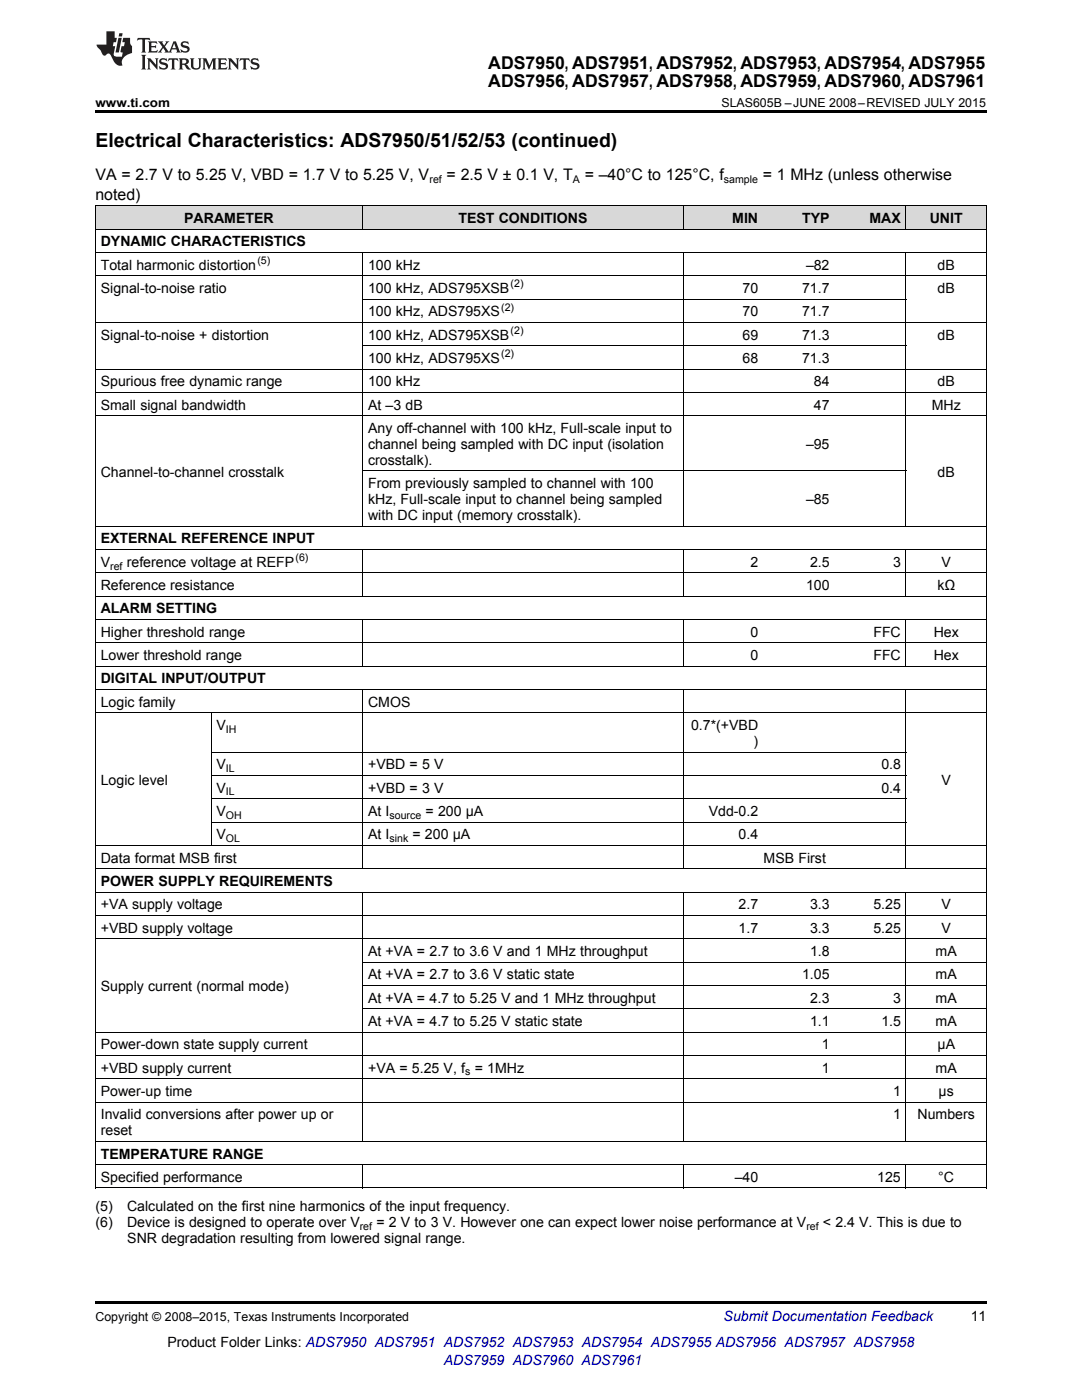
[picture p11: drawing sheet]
<svg xmlns="http://www.w3.org/2000/svg" width="216mm" height="279mm" viewBox="0 0 216 279" stroke-linecap="round" stroke-linejoin="round" font-family="sans-serif">
<defs><g id="words">
<text font-size="3.9" x="19" y="29.3">Electrical Characteristics: ADS7950/51/52/53 (continued)</text>
<g font-size="3.5">
<text x="97.4" y="13.8">ADS7950, ADS7951, ADS7952, ADS7953, ADS7954, ADS7955</text>
<text x="97.4" y="17.3">ADS7956, ADS7957, ADS7958, ADS7959, ADS7960, ADS7961</text>
</g>
<g font-size="3.2">
<text x="19" y="36">VA = 2.7 V to 5.25 V, VBD = 1.7 V to 5.25 V, V</text>
<text x="89.1" y="36">= 2.5 V ± 0.1 V, T</text>
<text x="116.7" y="36">= –40°C to 125°C, f</text>
<text x="152.2" y="36">= 1 MHz (unless otherwise</text>
<text x="19" y="39.9">noted)</text>
</g>
<g font-size="2.8">
<text x="36.8" y="44.5">PARAMETER</text>
<text x="91.5" y="44.5">TEST CONDITIONS</text>
<text x="146.1" y="44.5">MIN</text>
<text x="160.1" y="44.5">TYP</text>
<text x="173.5" y="44.5">MAX</text>
<text x="185.5" y="44.5">UNIT</text>
<text x="20.1" y="49.2">DYNAMIC CHARACTERISTICS</text>
<text x="20.1" y="53.8">Total harmonic distortion</text>
<text x="73.4" y="53.8">100 kHz</text>
<text x="160.8" y="53.8">–82</text>
<text x="187.1" y="53.8">dB</text>
<text x="20.1" y="58.5">Signal-to-noise ratio</text>
<text x="73.4" y="58.5">100 kHz, ADS795XSB</text>
<text x="148.2" y="58.5">70</text>
<text x="160.1" y="58.5">71.7</text>
<text x="187.1" y="58.5">dB</text>
<text x="73.4" y="63.1">100 kHz, ADS795XS</text>
<text x="148.2" y="63.1">70</text>
<text x="160.1" y="63.1">71.7</text>
<text x="20.1" y="67.8">Signal-to-noise + distortion</text>
<text x="73.4" y="67.8">100 kHz, ADS795XSB</text>
<text x="148.2" y="67.8">69</text>
<text x="160.1" y="67.8">71.3</text>
<text x="187.1" y="67.8">dB</text>
<text x="20.1" y="77.1">Spurious free dynamic range</text>
<text x="73.4" y="72.5">100 kHz, ADS795XS</text>
<text x="73.4" y="77.1">100 kHz</text>
<text x="148.2" y="72.5">68</text>
<text x="160.1" y="72.5">71.3</text>
<text x="162.4" y="77.1">84</text>
<text x="187.1" y="77.1">dB</text>
<text x="20.1" y="81.8">Small signal bandwidth</text>
<text x="73.4" y="81.8">At –3 dB</text>
<text x="162.4" y="81.8">47</text>
<text x="185.9" y="81.8">MHz</text>
<text x="73.4" y="86.4">Any off-channel with 100 kHz, Full-scale input to</text>
<text x="73.4" y="89.6">channel being sampled with DC input (isolation</text>
<text x="160.8" y="89.6">–95</text>
<text x="20.1" y="95.1">Channel-to-channel crosstalk</text>
<text x="73.4" y="92.8">crosstalk).</text>
<text x="187.1" y="95.1">dB</text>
<text x="73.4" y="97.4">From previously sampled to channel with 100</text>
<text x="73.4" y="100.6">kHz, Full-scale input to channel being sampled</text>
<text x="160.8" y="100.6">–85</text>
<text x="73.4" y="103.8">with DC input (memory crosstalk).</text>
<text x="20.1" y="108.4">EXTERNAL REFERENCE INPUT</text>
<text x="20.1" y="113.1">V</text>
<text x="25.3" y="113.1">reference voltage at REFP</text>
<text x="149.8" y="113.1">2</text>
<text x="161.6" y="113.1">2.5</text>
<text x="178.2" y="113.1">3</text>
<text x="187.9" y="113.1">V</text>
<text x="20.1" y="117.8">Reference resistance</text>
<text x="160.8" y="117.8">100</text>
<text x="187" y="117.8">kΩ</text>
<text x="20.1" y="122.4">ALARM SETTING</text>
<text x="20.1" y="127.1">Higher threshold range</text>
<text x="20.1" y="131.7">Lower threshold range</text>
<text x="149.8" y="127.1">0</text>
<text x="149.8" y="131.7">0</text>
<text x="174.3" y="127.1">FFC</text>
<text x="174.3" y="131.7">FFC</text>
<text x="186.3" y="127.1">Hex</text>
<text x="186.3" y="131.7">Hex</text>
<text x="20.1" y="136.4">DIGITAL INPUT/OUTPUT</text>
<text x="20.1" y="141">Logic family</text>
<text x="73.4" y="141">CMOS</text>
<text x="43.2" y="145.7">V</text>
<text x="137.9" y="145.7">0.7*(+VBD</text>
<text x="150.4" y="148.9">)</text>
<text x="43.2" y="153.5">V</text>
<text x="73.4" y="153.5">+VBD = 5 V</text>
<text x="175.9" y="153.5">0.8</text>
<text x="20.1" y="156.6">Logic level</text>
<text x="43.2" y="158.2">V</text>
<text x="73.4" y="158.2">+VBD = 3 V</text>
<text x="175.9" y="158.2">0.4</text>
<text x="187.9" y="156.6">V</text>
<text x="43.2" y="162.8">V</text>
<text x="43.2" y="167.5">V</text>
<text x="73.4" y="162.8">At I</text>
<text x="73.4" y="167.5">At I</text>
<text x="82.3" y="167.5">= 200 μA</text>
<text x="84.9" y="162.8">= 200 μA</text>
<text x="141.4" y="162.8">Vdd-0.2</text>
<text x="147.4" y="167.5">0.4</text>
<text x="20.1" y="172.2">Data format MSB first</text>
<text x="152.4" y="172.2">MSB First</text>
<text x="20.1" y="176.8">POWER SUPPLY REQUIREMENTS</text>
<text x="20.1" y="181.5">+VA supply voltage</text>
<text x="147.4" y="181.5">2.7</text>
<text x="161.6" y="181.5">3.3</text>
<text x="174.3" y="181.5">5.25</text>
<text x="187.9" y="181.5">V</text>
<text x="20.1" y="186.1">+VBD supply voltage</text>
<text x="73.4" y="190.8">At +VA = 2.7 to 3.6 V and 1 MHz throughput</text>
<text x="147.4" y="186.1">1.7</text>
<text x="161.6" y="186.1">3.3</text>
<text x="161.6" y="190.8">1.8</text>
<text x="174.3" y="186.1">5.25</text>
<text x="186.7" y="190.8">mA</text>
<text x="187.9" y="186.1">V</text>
<text x="20.1" y="197.8">Supply current (normal mode)</text>
<text x="73.4" y="195.4">At +VA = 2.7 to 3.6 V static state</text>
<text x="160.1" y="195.4">1.05</text>
<text x="186.7" y="195.4">mA</text>
<text x="73.4" y="200.1">At +VA = 4.7 to 5.25 V and 1 MHz throughput</text>
<text x="161.6" y="200.1">2.3</text>
<text x="178.2" y="200.1">3</text>
<text x="186.7" y="200.1">mA</text>
<text x="20.1" y="209.4">Power-down state supply current</text>
<text x="73.4" y="204.8">At +VA = 4.7 to 5.25 V static state</text>
<text x="161.6" y="204.8">1.1</text>
<text x="164" y="209.4">1</text>
<text x="175.9" y="204.8">1.5</text>
<text x="186.7" y="204.8">mA</text>
<text x="187.1" y="209.4">μA</text>
<text x="20.1" y="214.1">+VBD supply current</text>
<text x="73.4" y="214.1">+VA = 5.25 V, f = 1MHz</text>
<text x="164" y="214.1">1</text>
<text x="186.7" y="214.1">mA</text>
<text x="20.1" y="218.7">Power-up time</text>
<text x="178.2" y="218.7">1</text>
<text x="187.3" y="218.7">μs</text>
<text x="20.1" y="223.4">Invalid conversions after power up or</text>
<text x="20.1" y="226.6">reset</text>
<text x="178.2" y="223.4">1</text>
<text x="183.1" y="223.4">Numbers</text>
<text x="20.1" y="231.2">TEMPERATURE RANGE</text>
<text x="20.1" y="235.9">Specified performance</text>
<text x="146.6" y="235.9">–40</text>
<text x="175" y="235.9">125</text>
<text x="187.2" y="235.9">°C</text>
<text x="19" y="241.7">(5)</text>
<text x="19" y="244.9">(6)</text>
<text x="25.4" y="241.7">Calculated on the first nine harmonics of the input frequency.</text>
<text x="25.4" y="244.9">Device is designed to operate over V</text>
<text x="75.1" y="244.9">= 2 V to 3 V. However one can expect lower noise performance at V</text>
<text x="164.2" y="244.9">&lt; 2.4 V. This is due to</text>
<text x="25.4" y="248.1">SNR degradation resulting from lowered signal range.</text>
<text x="193.7" y="263.6">11</text>
<text x="33.4" y="268.9">Product Folder Links: ADS7950 ADS7951 ADS7952 ADS7953 ADS7954 ADS7955 ADS7956 ADS7957 ADS7958</text>
</g>
<g font-size="2.8" fill="#0000c8">
<text x="144.4" y="263.6">Submit Documentation Feedback</text>
<text x="88.5" y="272.4">ADS7959 ADS7960 ADS7961</text>
</g>
<g font-size="2.5">
<text x="19" y="21.4">www.ti.com</text>
<text x="144" y="21.4">SLAS605B –JUNE 2008–REVISED JULY 2015</text>
<text x="19" y="263.6">Copyright © 2008–2015, Texas Instruments Incorporated</text>
</g>
<g font-size="2.1">
<text x="85.7" y="36.6">ref</text>
<text x="114.3" y="36.6">A</text>
<text x="144.4" y="36.6">sample</text>
<text x="51.4" y="52.7">(5)</text>
<text x="101.9" y="57.4">(2)</text>
<text x="100" y="62">(2)</text>
<text x="100" y="71.3">(2)</text>
<text x="101.9" y="66.7">(2)</text>
<text x="22" y="113.7">ref</text>
<text x="59" y="112">(6)</text>
<text x="45.1" y="146.3">IH</text>
<text x="45.1" y="154.1">IL</text>
<text x="45.1" y="158.8">IL</text>
<text x="45.1" y="163.4">OH</text>
<text x="77.7" y="163.4">source</text>
<text x="45.1" y="168.1">OL</text>
<text x="77.7" y="168.1">sink</text>
<text x="92.8" y="214.6">s</text>
<text x="71.8" y="245.5">ref</text>
<text x="160.9" y="245.5">ref</text>
</g>
</g></defs>
<g fill="#d8d8d8">
<path d="M19 41.1h23.2v4.7h-23.2z"/>
<path d="M42.2 41.1h30.2v4.7h-30.2z"/>
<path d="M72.4 41.1h64v4.7h-64z"/>
<path d="M136.4 41.1h16v4.7h-16z"/>
<path d="M152.4 41.1h14.2v4.7h-14.2z"/>
<path d="M166.6 41.1h14.2v4.7h-14.2z"/>
<path d="M180.8 41.1h16v4.7h-16z"/>
</g>
<path d="M19 22h177.8v.5h-177.8zM19 259.7h177.8v.5h-177.8z" fill="#000"/>
<g fill="none" stroke="#000" stroke-width=".2">
<path d="M19 41.1h177.8v196M19 55.1h177.8M19 50.4h177.8M19 45.7h177.8M19.1 41.1v196M72.3 41.1v4.7M72.3 50.4v54.7M72.4 59.7h108.4M136.3 41.1v4.7M136.3 50.4v54.7M180.8 41.1v4.7M180.8 50.4v54.7"/>
<path d="M19 78.3h177.8M19 73.7h177.8M19 64.4h177.8M72.4 69h108.4M19 83h177.8M72.4 94h108.4M19 119h177.8M19 114.3h177.8M19 109.7h177.8M19 105h177.8M72.3 109.7v9.3M136.3 109.7v9.3"/>
<path d="M180.8 109.7v9.3M19 137.6h177.8M19 132.9h177.8M19 128.3h177.8M19 123.6h177.8M72.3 123.7v9.3M72.3 137.7v35.7M136.3 123.7v9.3M136.3 137.7v35.7M180.8 123.7v9.3M180.8 137.7v35.7M19 142.3h177.8"/>
<path d="M42.1 142.3v26.5M42.2 159.4h138.6M42.2 154.7h138.6M42.2 150.1h138.6M19 178h177.8M19 173.4h177.8M19 168.7h177.8M42.2 164.1h138.6M72.3 178.1v49.7M136.3 178.1v49.7M180.8 178.1v49.7M19 187.3h177.8"/>
<path d="M19 182.7h177.8M72.4 196.7h124.4M72.4 192h124.4M19 219.9h177.8M19 215.3h177.8M19 210.6h177.8M19 206h177.8M72.4 201.3h124.4M19 237.1h177.8M19 232.4h177.8M19 227.8h177.8M72.3 232.5v4.6"/>
<path d="M136.3 232.5v4.6M180.8 232.5v4.6"/>
</g>
<g fill="#231f20">
<path d="M27.5 7.6l-.1 .5 .4-.2h.6v.1v2.1l-.2 .4h1l-.3-.4v-2.1l.1-.1h.5l.5 .2-.2-.5zM29.5 8.3l.2 .3v1.5l-.2 .4h1.8l.2-.6a1.04 1.04 0 0 1-1.3 .2v-.7h.6l.3 .2v-.6l-.3 .2h-.6v-.6l.8-.1 .4 .3-.2-.5zM31.5 8.3l.9 1.1-.9 1.1h.8l-.2-.2 .5-.7 .4 .7-.2 .2h1.5l-.1-.2 .1-.4h.9l.1 .4-.2 .2h1l-.3-.3-.7-1.9h-.5l-.9 2-.8-1 .9-1h-.8l.1 .3-.3 .5-.4-.6 .2-.2zM34.7 8.6l.4 1h-.7zM36.3 8.4a.63 .63 0 0 0-.2 .7 .63 .63 0 0 0 .6 .4l.6 .2 .1 .2a.75 .75 0 0 1-.7 .4 .75 .75 0 0 1-.6-.5l.1 .7 .1-.1a1.11 1.11 0 0 0 1.5-.6 1.13 1.13 0 0 0-1.2-.8l-.1-.4a1.04 1.04 0 0 1 1.2 .2l-.2-.5-.1 .1-.5-.2zM28.2 10.9l.2 .4v2.2l-.2 .4h1l-.3-.4v-2.2l.3-.4zM29.3 11.6l.3 .4v1.5l-.3 .4h.8l-.2-.4v-1.3l1.5 1.7v-1.9l.2-.4h-.7l.2 .4v.9l-1.1-1.3zM32 11.8a.62 .62 0 0 0-.2 .7 .62 .62 0 0 0 .6 .4l.6 .1 .1 .3a.76 .76 0 0 1-.7 .3 .76 .76 0 0 1-.6-.4l.1 .7 .1-.1a1.11 1.11 0 0 0 1.5-.6 1.13 1.13 0 0 0-1.2-.8l-.1-.4a1.04 1.04 0 0 1 1.2 .2l-.2-.6-.1 .1-.5-.1zM33.7 11.6l-.2 .6a.61 .61 0 0 1 .8-.3v1.6l-.2 .4h.9l-.2-.4v-1.6a.63 .63 0 0 1 .8 .3l-.2-.6zM35.6 11.6l.3 .4v1.5l-.3 .4h1l-.2-.2v-.8l.5 .2a.76 .76 0 0 0 1.2 .7l-1-1a.58 .58 0 0 0 .6-.5 .58 .58 0 0 0-.5-.6zM36.4 11.9h.1a.45 .45 0 0 1 .5 .1 .45 .45 0 0 1 .1 .5l-.7 .2zM37.9 11.6l.2 .2a2.17 2.17 0 0 0 .3 1.9 .99 .99 0 0 0 1.6-.6v-1.1l.2-.4h-.7l.2 .2a1.92 1.92 0 0 1-.2 1.8 .6 .6 0 0 1-.9-.5v-1.1l.2-.4zM40.4 11.6l.2 .4v1.5l-.2 .4h.7l-.2-.4v-1.4l.8 1.8 .8-1.8v1.4l-.2 .4h.9l-.2-.4v-1.5l.2-.4h-.8l-.6 1.5-.6-1.5zM43.4 11.6l.2 .4v1.5l-.2 .4h1.8l.2-.6a1.04 1.04 0 0 1-1.3 .1v-.6h.5l.4 .2v-.6l-.4 .2h-.5v-.7h.8l.3 .3-.1-.6zM45.5 11.6l.2 .4v1.5l-.2 .4h.7l-.2-.4v-1.3l1.5 1.7v-1.9l.2-.4h-.7l.2 .4v.9l-1.1-1.3zM47.9 11.6l-.1 .6a.61 .61 0 0 1 .8-.3v1.6l-.3 .4h1l-.3-.4 .1-1.6a.63 .63 0 0 1 .7 .3l-.1-.6zM50.2 11.8a.62 .62 0 0 0-.2 .7 .62 .62 0 0 0 .6 .4l.6 .1 .2 .3a.76 .76 0 0 1-.8 .3 .76 .76 0 0 1-.6-.4l.1 .7 .2-.1a1.11 1.11 0 0 0 1.5-.6 1.13 1.13 0 0 0-1.3-.8l-.1-.4a1.04 1.04 0 0 1 1.2 .2l-.1-.6-.2 .1-.5-.1z"/>
<path d="M21.2 6.3v2.6h-1.9l.1 .4 .7 .9a.91 .91 0 0 0 1 .8 .56 .56 0 0 1 .5-.3 .56 .56 0 0 1 .5 .3l.4 .8a1.53 1.53 0 0 0 1.9 1.2 1.54 1.54 0 0 1 1-2.1l.9-.3v-1.4a1.52 1.52 0 0 1-.3-1.6h-1.4l-.2 .8h.5l-.2 .8h-.4l-.2 1v.2l.4 .1-.2 .8a1.93 1.93 0 0 1-1.6-.3l.3-1.8h-.5l.2-.8h.4l.2-.8h-.4v-1.3zM23.6 7.6l-.6 2.9h.7l.6-2.9zM23.8 6.6l-.1 .7h.6l.2-.7z"/>
</g>
<use href="#words"/>
</svg>
